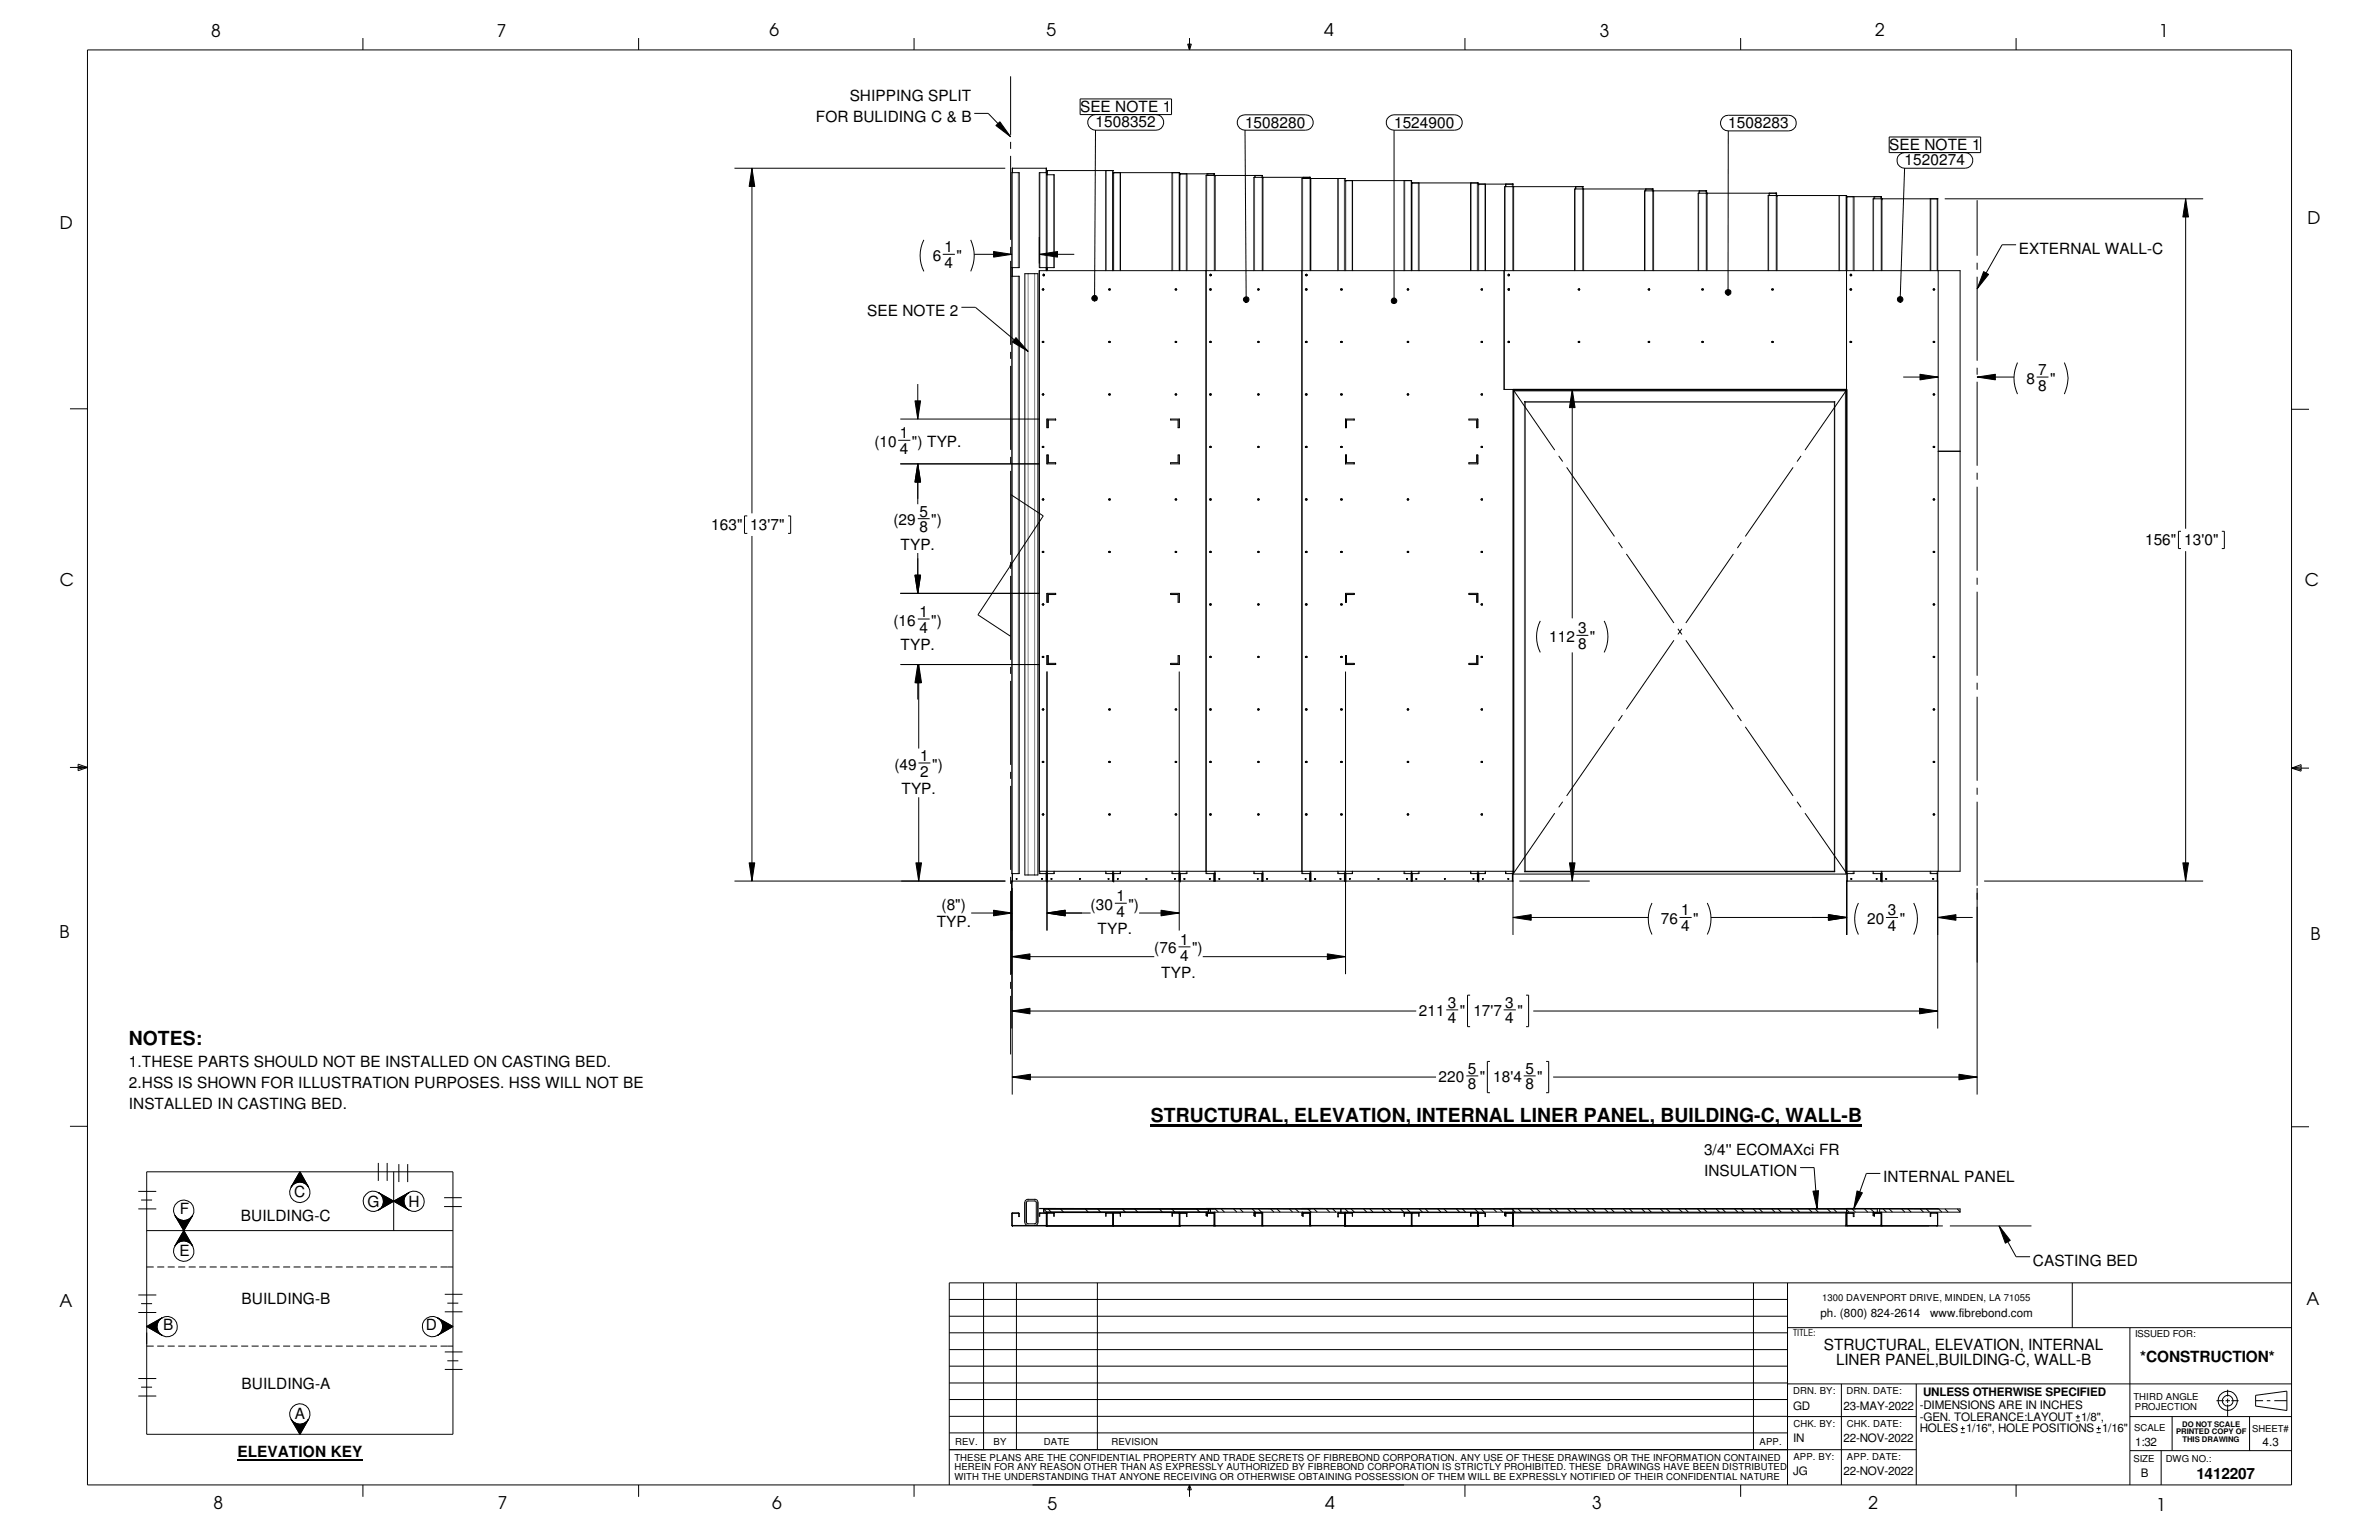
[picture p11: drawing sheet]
<svg xmlns="http://www.w3.org/2000/svg" width="432mm" height="279mm" viewBox="0 0 432 279" stroke-linecap="round" stroke-linejoin="round" font-family="sans-serif">
<defs><g id="words">
<g font-size="3.5">
<text x="23.4" y="189.6">NOTES:</text>
<text x="208.9" y="203.5">STRUCTURAL, ELEVATION, INTERNAL LINER PANEL, BUILDING-C, WALL-B</text>
</g>
<g font-size="3.2">
<text x="38.3" y="6.6">8</text>
<text x="90.2" y="6.7">7</text>
<text x="139.7" y="6.5">6</text>
<text x="190" y="6.5">5</text>
<text x="240.4" y="6.6">4</text>
<text x="290.4" y="6.7">3</text>
<text x="340.4" y="6.5">2</text>
<text x="391.8" y="6.7">1</text>
<text x="10.9" y="41.5">D</text>
<text x="418.8" y="40.7">D</text>
<text x="10.8" y="106.3">C</text>
<text x="418.3" y="106.4">C</text>
<text x="10.8" y="170.2">B</text>
<text x="419.4" y="170.6">B</text>
<text x="10.8" y="237.2">A</text>
<text x="418.6" y="236.7">A</text>
<text x="38.8" y="273.8">8</text>
<text x="90.3" y="273.8">7</text>
<text x="140.2" y="273.8">6</text>
<text x="190.1" y="273.9">5</text>
<text x="240.5" y="273.8">4</text>
<text x="289" y="273.9">3</text>
<text x="339.1" y="273.9">2</text>
<text x="391.3" y="274.1">1</text>
</g>
<g font-size="2.8">
<text x="148.1" y="22.2">FOR BULIDING C &amp; B</text>
<text x="154.2" y="18.4">SHIPPING SPLIT</text>
<text x="196" y="20.3">SEE NOTE 1</text>
<text x="198.8" y="23.1">1508352</text>
<text x="226" y="23.2">1508280</text>
<text x="253" y="23.2">1524900</text>
<text x="313.7" y="23.3">1508283</text>
<text x="342.9" y="27.2">SEE NOTE 1</text>
<text x="345.7" y="30">1520274</text>
<text x="169.3" y="47.3">6</text>
<text x="171.4" y="45.8">1</text>
<text x="173.6" y="47.3">&quot;</text>
<text x="366.4" y="46.1">EXTERNAL WALL-C</text>
<text x="171.4" y="48.6">4</text>
<text x="157.4" y="57.4">SEE NOTE 2</text>
<text x="367.8" y="69.6">8</text>
<text x="370" y="70.9">8</text>
<text x="370" y="68">7</text>
<text x="372.1" y="69.6">&quot;</text>
<text x="158.7" y="81.1">(10</text>
<text x="163.3" y="82.3">4</text>
<text x="163.3" y="79.5">1</text>
<text x="165.5" y="81.1">&quot;) TYP.</text>
<text x="162.2" y="95.3">(29</text>
<text x="166.9" y="93.7">5</text>
<text x="169" y="95.3">&quot;)</text>
<text x="129.1" y="96.2">163&quot;</text>
<text x="136.2" y="96.2">13'7&quot;</text>
<text x="163.4" y="99.7">TYP.</text>
<text x="166.9" y="96.6">8</text>
<text x="389.3" y="98.9">156&quot;</text>
<text x="396.5" y="98.9">13'0&quot;</text>
<text x="162.2" y="113.5">(16</text>
<text x="166.9" y="111.9">1</text>
<text x="169" y="113.5">&quot;)</text>
<text x="163.4" y="117.9">TYP.</text>
<text x="166.9" y="114.8">4</text>
<text x="281.2" y="116.5">112</text>
<text x="286.4" y="114.9">3</text>
<text x="286.4" y="117.8">8</text>
<text x="288.6" y="116.5">&quot;</text>
<text x="162.3" y="139.6">(49</text>
<text x="167" y="138">1</text>
<text x="167" y="140.9">2</text>
<text x="169.2" y="139.6">&quot;)</text>
<text x="163.6" y="144.1">TYP.</text>
<text x="170.9" y="165.1">(8&quot;)</text>
<text x="198" y="165.1">(30</text>
<text x="202.6" y="163.4">1</text>
<text x="202.6" y="166.3">4</text>
<text x="204.8" y="165.1">&quot;)</text>
<text x="301.5" y="167.6">76</text>
<text x="305.1" y="166.1">1</text>
<text x="307.3" y="167.6">&quot;</text>
<text x="338.9" y="167.6">20</text>
<text x="342.6" y="166.1">3</text>
<text x="344.8" y="167.6">&quot;</text>
<text x="170" y="168.2">TYP.</text>
<text x="199.2" y="169.5">TYP.</text>
<text x="209.5" y="173">(76</text>
<text x="214.2" y="171.4">1</text>
<text x="216.4" y="173">&quot;)</text>
<text x="305.1" y="169">4</text>
<text x="342.6" y="169">4</text>
<text x="210.8" y="177.4">TYP.</text>
<text x="214.2" y="174.3">4</text>
<text x="257.5" y="184.4">211</text>
<text x="262.8" y="185.7">4</text>
<text x="262.8" y="182.8">3</text>
<text x="265" y="184.4">&quot;</text>
<text x="267.4" y="184.4">17'7</text>
<text x="273.2" y="185.7">4</text>
<text x="273.2" y="182.8">3</text>
<text x="275.4" y="184.4">&quot;</text>
<text x="23.4" y="193.6">1.THESE PARTS SHOULD NOT BE INSTALLED ON CASTING BED.</text>
<text x="23.4" y="197.4">2.HSS IS SHOWN FOR ILLUSTRATION PURPOSES. HSS WILL NOT BE</text>
<text x="261.1" y="196.4">220</text>
<text x="266.4" y="197.7">8</text>
<text x="266.4" y="194.8">5</text>
<text x="268.6" y="196.4">&quot;</text>
<text x="271" y="196.4">18'4</text>
<text x="276.9" y="194.8">5</text>
<text x="276.9" y="197.7">8</text>
<text x="279" y="196.4">&quot;</text>
<text x="23.4" y="201.3">INSTALLED IN CASTING BED.</text>
<text x="309.3" y="209.6">3/4'' ECOMAXci FR</text>
<text x="309.3" y="213.4">INSULATION</text>
<text x="341.8" y="214.5">INTERNAL PANEL</text>
<text x="32.6" y="220.3">F</text>
<text x="43.7" y="221.5">BUILDING-C</text>
<text x="53.4" y="217.3">C</text>
<text x="66.7" y="218.9">G</text>
<text x="74.1" y="218.9">H</text>
<text x="32.6" y="227.8">E</text>
<text x="369" y="229.6">CASTING BED</text>
<text x="43.9" y="236.6">BUILDING-B</text>
<text x="29.6" y="241.3">B</text>
<text x="77.3" y="241.3">D</text>
<text x="331" y="244.9">STRUCTURAL, ELEVATION, INTERNAL</text>
<text x="333.3" y="247.7">LINER PANEL,BUILDING-C, WALL-B</text>
<text x="388.5" y="247.1">*CONSTRUCTION*</text>
<text x="43.9" y="252.1">BUILDING-A</text>
<text x="53.5" y="257.4">A</text>
<text x="43.1" y="264.4">ELEVATION KEY</text>
<text x="398.7" y="268.4">1412207</text>
</g>
<g font-size="2.1">
<text x="330.4" y="239">ph. (800) 824-2614</text>
<text x="350.4" y="239">www.fibrebond.com</text>
<text x="325.5" y="255.7">GD</text>
<text x="334.6" y="255.7">23-MAY-2022</text>
<text x="348.4" y="255.7">-DIMENSIONS ARE IN INCHES</text>
<text x="348.4" y="257.8">-GEN. TOLERANCE:LAYOUT</text>
<text x="349" y="253.2">UNLESS OTHERWISE SPECIFIED</text>
<text x="377.7" y="257.8">1/8&quot;,</text>
<text x="325.5" y="261.6">IN</text>
<text x="334.6" y="261.6">22-NOV-2022</text>
<text x="348.4" y="259.9">HOLES 1/16&quot;, HOLE POSITIONS 1/16&quot;</text>
<text x="387.6" y="262.4">1:32</text>
<text x="410.7" y="262.4">4.3</text>
<text x="325.5" y="267.6">JG</text>
<text x="334.6" y="267.6">22-NOV-2022</text>
<text x="388.6" y="267.9">B</text>
</g>
<g font-size="1.7">
<text x="330.7" y="236.1">1300 DAVENPORT DRIVE, MINDEN, LA 71055</text>
<text x="325.5" y="242.4">TITLE:</text>
<text x="387.5" y="242.7">ISSUED FOR:</text>
<text x="325.5" y="252.9">DRN. BY:</text>
<text x="335.2" y="252.9">DRN. DATE:</text>
<text x="387.2" y="254">THIRD ANGLE</text>
<text x="387.5" y="255.7">PROJECTION</text>
<text x="173.4" y="262.2">REV.</text>
<text x="180.3" y="262.2">BY</text>
<text x="189.5" y="262.2">DATE</text>
<text x="201.7" y="262.2">REVISION</text>
<text x="319.4" y="262.2">APP.</text>
<text x="325.5" y="258.9">CHK. BY:</text>
<text x="335.2" y="258.9">CHK. DATE:</text>
<text x="387.4" y="259.7">SCALE</text>
<text x="408.8" y="259.8">SHEET#</text>
<text x="173.2" y="265">THESE PLANS ARE THE CONFIDENTIAL PROPERTY AND TRADE SECRETS OF FIBREBOND CORPORATION. ANY USE OF THESE DRAWINGS OR THE INFORMATION CONTAINED</text>
<text x="173.2" y="266.8">HEREIN FOR ANY REASON OTHER THAN AS EXPRESSLY AUTHORIZED BY FIBREBOND CORPORATION IS STRICTLY PROHIBITED. THESE DRAWINGS HAVE BEEN DISTRIBUTED</text>
<text x="173.2" y="268.6">WITH THE UNDERSTANDING THAT ANYONE RECEIVING OR OTHERWISE OBTAINING POSSESSION OF THEM WILL BE EXPRESSLY NOTIFIED OF THEIR CONFIDENTIAL NATURE</text>
<text x="325.5" y="264.9">APP. BY:</text>
<text x="335.2" y="264.8">APP. DATE:</text>
<text x="387.2" y="265.3">SIZE</text>
<text x="393.1" y="265.3">DWG NO.:</text>
</g>
<g font-size="1.4">
<text x="395" y="260.2">PRINTED COPY OF</text>
<text x="396.1" y="258.8">DO NOT SCALE</text>
<text x="396.2" y="261.7">THIS DRAWING</text>
</g>
</g></defs>
<g fill="none" stroke="#000" stroke-width=".18">
<path d="M15.9 9.1h400v260.3h-400zM65.9 6.9v2.2M115.9 6.9v2.2M165.9 6.9v2.2M183.4 13.8v10.7M196 17.9h16.6v2.9h-16.6zM215.6 8h.6l-.3 1.1zM215.7 8l.2 1.1M215.9 6.9v2.2M216 8l-.1 1.1M265.9 6.9v2.2M315.9 6.9v2.2"/>
<path d="M365.9 6.9v2.2M133.3 30.5h49.2M136.5 30.5l.5 3.3h-1zM136.5 30.5v62.6M176.8 20.6h2.6l4 4.2M180.8 22.8l.7-.7 1.9 2.7zM183.4 25.7v1.3M183.4 28.3v15.2M183.7 31.3v-.8h6.2v.8M183.8 30.5h.1M183.8 30.5v.8M189.9 30.5v.8"/>
<path d="M190 31.7h1.3v16.9h-2.7v-17.3h1.4v17.3M190.1 30.9h.1M190.1 30.9v.8M198.8 20.8a1.42 1.42 0 0 0-1.4 1.4 1.42 1.42 0 0 0 1.4 1.4h11a1.42 1.42 0 0 0 1.4-1.4 1.42 1.42 0 0 0-1.4-1.4M198.8 23.6l-.1 30.5M200.7 30.9v18.2M202 31.3h12.1M202 30.9v18.2M202.1 30.9h-12.1v.8M202.1 31.3h.1M203.4 31.3v17.8M212.7 31.3v17.8"/>
<path d="M214.1 31.5h6.4M214.1 31.3v17.8M214.2 31.5h.1M215.4 31.5v17.6M219.1 31.5v.3M220.4 31.5v.3M220.5 31.8h.1M220.5 31.8v17.3M225 21.1l1-.3h10.9a1.4 1.4 0 0 1 1.5 1.4 1.4 1.4 0 0 1-1.5 1.4h-10.9a1.43 1.43 0 0 1-1.3-.9 1.43 1.43 0 0 1 .3-1.6zM226 23.6l.2 30.8M227.8 31.8v.4M229.1 31.8v.4"/>
<path d="M229.2 31.8h-10.3v126.7h1.6M229.2 32.2h.1M229.2 32.2v16.9M236.5 32.2v.2M237.8 32.2v.2M237.8 32.2h-10.2v16.9M237.9 32.4v16.7M242.8 32.4v16.7M244.1 32.4v16.7M244.1 32.8h12.1M244.2 32.4h-7.9v126.1h1.6v1.4M244.3 32.8h.1"/>
<path d="M245.5 32.8v16.3M251.8 21.5l.8-.6 .4-.1h11a1.4 1.4 0 0 1 1.4 1.4 1.4 1.4 0 0 1-1.4 1.4h-11a1.4 1.4 0 0 1-1.2-2.1zM253 23.6v31M254.8 32.8v16.3M256.2 32.8v16.3M256.2 33.2h12.1M257.6 33.2v15.9M266.9 33.2v15.9M268.3 33.4h6.4M268.3 33.2v15.9M268.4 33.4h.1M269.6 33.4v15.7"/>
<path d="M273.3 33.4v.5M274.6 33.4v.5M274.7 33.9v15.2M286 33.9v.4M287.3 33.9v.4M287.4 33.9h-14.3v15.2M287.4 34.3v14.8M298.7 34.3v.3M300 34.3v.3M300.1 34.3h-14.3v14.8M300.1 34.6v14.5M308.4 34.6v.5"/>
<path d="M309.8 34.6v.5M309.8 34.6h-11.3v14.5M309.8 35.1v14M309.8 35.1h.1M312.8 21.3l.4-.3 .5-.1h11a1.42 1.42 0 0 1 1.3 1.4 1.42 1.42 0 0 1-1.3 1.4h-11a1.43 1.43 0 0 1-1.3-.9 1.43 1.43 0 0 1 .4-1.5zM313.7 23.7l-.1 29.3M321.1 35.1v.4M322.5 35.1v.4M322.5 35.1h-14.3v14M322.5 35.5v13.6M322.5 35.5h.1M333.8 35.5v13.6"/>
<path d="M335.2 35.5v123h1.3v-.4M335.2 35.7h6.3v.4M335.2 35.5h-14.3v13.6M336.5 35.7v13.4M340.1 35.7v.4M341.5 36.1v13M341.6 36.1h.1M342.9 24.8h16.6v2.9h-16.6zM345.7 27.7a1.42 1.42 0 0 0-1.4 1.4 1.42 1.42 0 0 0 1.4 1.4h11a1.42 1.42 0 0 0 1.4-1.4 1.42 1.42 0 0 0-1.4-1.4M345.7 30.5l-.8 23.8M350.4 36.1v13M351.7 36.1v13"/>
<path d="M351.7 36.1h-11.7v13M353 36.1h46.9M358.9 36.3v10.1M396.7 36.1l.5 3.3h-1zM396.7 36.1v59.8M167.7 43.5a6.4 6.4 0 0 0 0 5.7M171.1 46.1h2.2M174.5 55.8h2.5l9.6 8M176.2 43.5a6.7 6.7 0 0 1 0 5.7M176.8 46.1h6.8M180.3 45.6l3.3 .5-3.3 .6zM183.4 44.8v1.3"/>
<path d="M183.4 47.3v15.3M183.6 48.6h1.4v-17.3h-1.4v127.2h1.4v-108.4h-1.4M183.7 48.6v1.5M186 49.7h2.4v109h-2.4zM188.6 46.1l3.3-.5v1.1zM188.6 46.1h6.4M189.2 52.5l.2-.1v.2h-.2zM189.3 49.8l.1-.1a.15 .15 0 0 1 .2 .2 .15 .15 0 0 1-.1 .1zM189.4 49.7l.2 .1-.1 .2zM189.4 52.5v.1M189.9 48.6v.5M190 48.6v.5"/>
<path d="M190.1 48.6v.5M198.3 53.8a.49 .49 0 0 1 .8 .1 .49 .49 0 0 1-.4 .7v-.5v.5a.48 .48 0 0 1-.5-.3 .48 .48 0 0 1 .1-.5zM201.2 52.5l.3-.1v.2h-.2zM213.3 52.5l.2-.1 .1 .2h-.3zM219.5 49.9a.17 .17 0 0 1 .3-.1 .17 .17 0 0 1 0 .2h-.2zM219.7 52.4l.1 .1-.1 .1M219.7 52.4l-.2 .1 .2 .1M219.7 52.4v.2M219.7 49.7l.1 .2M219.8 49.9l-.1 .1M225.8 54a.51 .51 0 0 1 .9 .2 .51 .51 0 0 1-.5 .7v-.5v.5l-.2-.1a.51 .51 0 0 1-.2-.8zM228.3 52.5l.2-.1 .1 .1-.3 .1z"/>
<path d="M236.9 52.5l.3-.1v.2h-.2zM236.9 49.8l.2-.1a.15 .15 0 0 1 .1 .2 .15 .15 0 0 1 0 .1zM237.1 49.7l.1 .2M237.2 49.9l-.1 .1M243.3 52.5l.2-.1 .1 .2h-.2zM243.4 52.5v.1M252.6 54.2a.51 .51 0 0 1 .9 .2 .51 .51 0 0 1-.5 .7v-.5v.5a.51 .51 0 0 1-.4-.3 .51 .51 0 0 1 0-.6zM255.4 52.5l.2-.1 .1 .1-.3 .1zM268.8 52.5l.2-.1 .1 .2h-.2zM273 49.1v21.6h62.2M273.7 52.5l.2-.1 .1 .1-.3 .1zM273.7 49.8l.2-.1 .1 .3h-.3z"/>
<path d="M273.8 49.7l.2 .2M274 49.9l-.2 .1M286.4 52.5l.3-.1v.2h-.2zM299.1 52.5l.3-.1v.2h-.2zM308.9 52.5l.2-.1 .1 .2h-.3zM313.3 52.7l.3-.2 .6 .3-.2 .6-.4 .2v-.6v.6l-.1-.1a.51 .51 0 0 1-.2-.8zM321.6 52.5l.2-.1 .1 .2h-.3zM335.8 52.5l.2-.1 .1 .2h-.3zM335.8 49.8h.2v.2h-.2zM335.9 49.7l.2 .2M336.1 49.9l-.2 .1M344.6 53.9a.51 .51 0 0 1 .8 .2 .51 .51 0 0 1-.5 .7v-.5v.5a.52 .52 0 0 1-.5-.3 .52 .52 0 0 1 .2-.6z"/>
<path d="M350.9 52.5l.2-.1 .1 .2h-.3zM351.8 49.1v109M358.9 47.7v1.2M358.9 50.2v15.2M360 49.3l.9 .5-2 2.6zM365.9 44.4h-2.5l-4.5 8M12.7 74.2h3.2M163 79.9h2.2M163.4 76h25.4M166.1 72.7h1l-.5 3.3zM166.6 69.7v6.3M183.4 63.8v1.3"/>
<path d="M183.4 66.4v15.2M184.4 61.3l2.2 2.5-2.8-1.7zM189.1 71.5h.3v.1l-.2 .1zM189.2 62l.2-.1v.2h-.2zM189.4 62v.1M189.4 71.5v.1M190 76h1.6v.2h-1.4v1.4h-.2zM201.2 71.5h.3v.1l-.2 .1zM201.2 62l.3-.1v.2h-.2zM212.5 76h1.5v1.6h-.2v-1.4h-1.3zM213.3 62l.2-.1 .1 .2h-.3zM213.3 71.5h.2l.1 .1-.3 .1z"/>
<path d="M219.7 71.5h.1l-.1 .2M219.7 71.5h-.2l.2 .2M219.7 61.9l.1 .1-.1 .1M219.7 61.9l-.2 .1 .2 .1M219.7 71.5v.2M219.7 61.9v.2M228.3 62l.2-.1 .1 .2h-.3zM228.3 71.5h.2l.1 .1-.3 .1zM236.9 62l.3-.1v.2h-.2zM236.9 71.5h.3v.1l-.2 .1zM243.3 71.5h.2l.1 .1-.2 .1zM243.3 62l.2-.1 .1 .2h-.2z"/>
<path d="M243.4 62v.1M243.4 71.5v.1M244.2 76h1.6v.2h-1.4v1.4h-.2zM255.4 62l.2-.1 .1 .2h-.3zM255.4 71.5h.2l.1 .1-.3 .1zM266.6 76h1.6v1.6h-.2v-1.4h-1.4zM268.8 71.5h.2l.1 .1-.2 .1zM268.8 62l.2-.1 .1 .2h-.2zM273.7 62l.2-.1 .1 .2h-.3zM274.7 70.9l.1 .1M274.7 70.9v87.7h60.3v-87.7M274.7 70.9h60.3"/>
<path d="M276.7 72.9h.1M276.8 72.9h56.2M276.8 72.9v85.3M285.4 70.7l.5 3.3h-1zM285.4 70.7v41.5M286.4 62l.3-.1v.2h-.2zM299.1 62l.3-.1v.2h-.2zM308.9 62l.2-.1 .1 .2h-.3zM321.6 62l.2-.1 .1 .2h-.3zM333 72.9v85.3M333 72.9h.1M335 70.9l-.1 .1"/>
<path d="M335.2 70.7v98.9M335.2 70.7l-7.6 11M335.8 62l.2-.1 .1 .2h-.3zM345.4 68.4h6.4M348.5 67.9l3.3 .5-3.3 .5zM350.9 71.5h.2l.1 .1-.3 .1zM350.9 62l.2-.1 .1 .2h-.3zM358.9 68.4l3.3-.5v1zM358.9 66.7v1.3M358.9 69.3v15.2M358.9 68.4h6.6M366.2 65.8a6.7 6.7 0 0 0 0 5.7"/>
<path d="M369.7 68.4h2.1M374.7 65.8a6.4 6.4 0 0 1 0 5.7M415.9 74.3h3.2M135.6 93.6h-.5v3.2h.5M136.5 97.2v62.7M143 93.6h.5v3.2h-.5M163.4 84.2h25.4M166.6 84.2l.5 3.3h-1zM166.6 84.2v7.3M166.6 94.1h2.1M183.4 82.9v1.3M183.4 85.4v15.3"/>
<path d="M183.4 89.7l6 3.9-11.9 17.9 5.9 3.9M189.1 90.6l.3-.1v.2h-.2zM189.1 81.1l.3-.1v.2h-.2zM189.4 81v.2M189.4 90.6v.1M190 82.5h.2v1.4h1.4v.3h-1.6zM201.2 90.6l.3-.1v.2h-.2zM213.3 90.5l.3 .1v.1h-.3zM213.8 82.5h.2v1.7h-1.5v-.3h1.3zM219.7 90.5l.1 .1-.1 .1M219.7 90.5l-.2 .1 .2 .1M219.7 81h.1l-.1 .2"/>
<path d="M219.7 81l-.2 .1 .2 .1M219.7 90.5v.2M219.7 81v.2M228.3 81h.2l.1 .1-.3 .1zM228.3 90.6l.2-.1 .1 .1-.3 .1zM236.9 81h.3v.2h-.2zM236.9 90.6l.3-.1v.2h-.2zM243.3 90.6l.2-.1 .1 .2h-.2zM243.3 81h.2l.1 .2h-.2zM243.4 81v.2M243.4 90.6v.1M244.2 82.5h.2v1.4h1.4v.3h-1.6z"/>
<path d="M255.4 90.6l.2-.1 .1 .1-.3 .1zM266.6 83.9h1.4v-1.4h.2v1.7h-1.6zM268.8 90.6l.2-.1 .1 .2h-.2zM268.8 81.1l.2-.1 .1 .2h-.2zM282.2 81.7l-7.6-11v98.9M282.9 82.7l.7 1M284.4 84.8l8.6 12.5M293.8 98.4l.7 1M316.1 98.4l-.8 1M325.5 84.8l-8.7 12.5M326.9 82.7l-.7 1M350.9 90.6l.2-.1 .1 .2h-.3z"/>
<path d="M350.9 81h.2l.1 .2h-.3zM351.8 81.9h4M358.9 85.8v1.2M358.9 88.3v15.2M395.9 96.4h-.5v3.1h.5M396.7 100v59.9M403.3 96.4h.4v3.1h-.4M163.4 107.7h25.4M166.1 104.4h1l-.5 3.3zM166.6 100.3v7.4M166.6 112.3h2.1M183.3 102.6h.3"/>
<path d="M183.3 102.4l.3 .3M183.4 101.9v1.3M183.4 104.5v15.2M183.6 102.4l-.3 .3M189.2 100.1l.2-.1v.2h-.2zM189.2 119.1h.2v.2h-.2zM189.2 109.6h.2v.1l-.2 .1zM189.4 100.1v.1M189.4 109.6v.1M189.4 119.1v.2M190 107.7h1.6v.2h-1.4v1.4h-.2zM190 119h.2v1.4h1.4v.2h-1.6z"/>
<path d="M201.2 100.1l.3-.1v.2h-.2zM212.5 107.7h1.5v1.6h-.2v-1.4h-1.3zM213.3 100.1l.2-.1 .1 .2h-.3zM213.8 119h.2v1.6h-1.5v-.2h1.3zM219.7 119.1h.1l-.1 .2M219.7 119.1l-.2 .1 .2 .1M219.7 109.6h.1l-.1 .2M219.7 109.6h-.2l.2 .2M219.7 100l.1 .1-.1 .1M219.7 100l-.2 .1 .2 .1M219.7 100v.2M219.7 119.1v.2"/>
<path d="M219.7 109.6v.2M228.3 100.1l.2-.1 .1 .2h-.3zM228.3 109.6h.2l.1 .1-.3 .1zM228.3 119.1h.2l.1 .1-.3 .1zM236.9 100.1l.3-.1v.2h-.2zM236.9 109.6h.3v.1l-.2 .1zM236.9 119.1h.3v.2h-.2zM243.3 100.1l.2-.1 .1 .2h-.2zM243.3 119.1h.2l.1 .2h-.2zM243.3 109.6h.2l.1 .1-.2 .1zM243.4 100.1v.1M243.4 109.6v.1"/>
<path d="M243.4 119.1v.2M244.2 107.7h1.6v.2h-1.4v1.4h-.2zM244.2 119h.2v1.4h1.4v.2h-1.6zM255.4 100.1l.2-.1 .1 .2h-.3zM266.6 107.7h1.6v1.6h-.2v-1.4h-1.4zM268 119h.2v1.6h-1.6v-.2h1.4zM268.8 100.1l.2-.1 .1 .2h-.2zM268.8 119.2l.2-.1 .1 .2h-.2zM268.8 109.6h.2l.1 .1-.2 .1zM279.6 112.6a6.4 6.4 0 0 0 0 5.8M285.4 118.4v41.5M286.1 115.3h2.2"/>
<path d="M291.2 112.6a6.4 6.4 0 0 1 0 5.8M295.2 100.5l8.6 12.5M303.8 116.2l-8.6 12.5M304.5 114.1l.8 1M305.3 114.1l-.8 1M306 116.2l8.6 12.5M314.6 100.5l-8.6 12.5M350.9 119.1h.2l.1 .2h-.3zM350.9 109.6h.2l.1 .1-.3 .1zM350.9 100.1l.2-.1 .1 .2h-.3zM358.9 104.8v1.3M358.9 107.4v15.2"/>
<path d="M12.7 139.2h3.2M14.2 139l1.7 .2M14.2 138.6l1.7 .6-1.7 .6zM15.9 139.2l-1.7 .3M163.4 120.6h25.4M166.6 120.6l.5 3.3h-1zM166.6 120.6v6.3M166.7 138.4h2.2M166.8 120.6l.5 3.3h-1.1zM166.8 120.6v15.2M183.4 121v1.3M183.4 123.5v15.3"/>
<path d="M189.1 128.7l.3-.1v.2h-.2zM189.1 138.2l.3-.1v.2h-.2zM189.4 128.7v.1M189.4 138.2v.1M190 121.8v47M201.2 138.2l.3-.1v.2h-.2zM201.2 128.7l.3-.1v.2h-.2zM213.3 128.7l.2-.1 .1 .2h-.3zM213.3 138.2l.2-.1 .1 .2h-.3zM214 121.8v47M219.7 138.1l.1 .1-.1 .1M219.7 138.1l-.2 .1 .2 .1"/>
<path d="M219.7 128.6l.1 .1-.1 .1M219.7 128.6l-.2 .1 .2 .1M219.7 138.1v.2M219.7 128.6v.2M228.3 128.7l.2-.1 .1 .1-.3 .1zM228.3 138.2l.2-.1 .1 .2h-.3zM236.9 128.7l.3-.1v.2h-.2zM236.9 138.2l.3-.1v.2h-.2zM243.3 138.2l.2-.1 .1 .2h-.2zM243.3 128.7l.2-.1 .1 .2h-.2zM243.4 128.7v.1M243.4 138.2v.1"/>
<path d="M244.2 121.8v54.9M255.4 128.7l.2-.1 .1 .1-.3 .1zM255.4 138.2l.2-.1 .1 .2h-.3zM268.8 138.2l.2-.1 .1 .2h-.2zM268.8 128.7l.2-.1 .1 .2h-.2zM293 131.9l-8.6 12.5M294.5 129.8l-.7 1M315.3 129.8l.8 1M316.8 131.9l8.7 12.5M350.9 138.2l.2-.1 .1 .2h-.3zM350.9 128.7l.2-.1 .1 .2h-.3zM358.9 123.9v1.2"/>
<path d="M358.9 126.4v15.2M415.9 139.4h3.2M415.9 139.4l1.8-.7v1.2zM415.9 139.4l1.8 .2M417.7 139.1l-1.8 .3M133.3 159.9h49.2M136 156.5h1l-.5 3.4zM166.2 156.5h1.1l-.5 3.4zM166.8 144.7v15.2M183.4 140v1.3M183.4 142.6v15.2M183.4 159.1v1.3"/>
<path d="M183.6 159.8v26.8M183.7 158.5v1.4h6.2v-1.4M183.8 159.9h.1M183.8 158.5v1.4M184.4 159.4h.2v.1l-.1 .1zM188.6 158.1h86M189.1 159.4h.1v.1l-.1 .1zM189.1 147.7h.3v.1l-.2 .1zM189.4 147.7v.1M189.9 158.5v1.4M190 158.1v.4M190.1 159.9h.1"/>
<path d="M190.1 158.5v1.4M190.8 159.4h.1l.1 .1-.2 .1zM191.3 158.1v.4h-2.7v-109.4h167.2v109h-20.6M196 159.4h.1v.1l-.1 .1zM200.7 158.1v.4h2.7v-.4M201.1 159.4l.2 .1-.1 .1zM201.2 147.7h.3v.1l-.2 .1zM202 158.5v1.4M202 158.1v1.8h-12M202.1 159.9h.1M202.1 158.5v1.4M202.8 159.4h.2v.1l-.1 .1z"/>
<path d="M208 159.4h.2v.1l-.2 .1zM212.7 158.1v.4h2.7v-.4M213.2 159.4h.2v.1l-.2 .1zM213.3 147.7h.2l.1 .1-.3 .1zM214.1 158.1v1.8h-12v-1.4M214.2 158.5v1.4h6.2v-1.4M214.2 159.9h.1M214.2 158.5v1.4M214.9 159.4h.2v.1l-.2 .1zM219.5 159.4h.2v.1l-.2 .1zM219.7 147.7h.1l-.1 .2M219.7 147.7h-.2l.2 .2"/>
<path d="M219.7 147.7v.2M220.3 158.5v1.4M220.5 158.5h.1M220.5 158.1v1.8h8.6v-1.4M221.2 159.4h.2v.1l-.1 .1zM227.6 158.1v.4h1.6M228.2 159.4h.2v.1l-.1 .1zM228.3 147.7h.2l.1 .1-.3 .1zM229.1 158.5v1.4M229.2 158.5h.1M229.2 158.1v1.8h8.6v-1.4M229.9 159.4h.2v.1l-.1 .1z"/>
<path d="M236.9 159.4l.2 .1-.2 .1zM236.9 147.7h.3v.1l-.2 .1zM237.7 158.5v1.4M237.9 158.1v1.8h6.2v-1.8M238.6 159.4h.2v.1l-.2 .1zM242.8 158.1v.4h2.7v-.4M243.2 159.4h.2v.1l-.2 .1zM243.3 147.7h.2l.1 .1-.2 .1zM243.4 147.7v.1M244.1 158.5v1.4M244.3 159.9h.1M244.3 158.5v1.4"/>
<path d="M244.9 159.4h.2v.1l-.1 .1zM250.1 159.4h.2v.1l-.2 .1zM254.8 158.1v.4h2.8v-.4M255.3 159.4h.2v.1l-.1 .1zM255.4 147.7h.2l.1 .1-.3 .1zM256.2 158.5v1.4M256.2 158.1v1.8h-12M257 159.4h.2v.1l-.2 .1zM262.2 159.4l.2 .1-.2 .1zM266.9 158.1v.4h2.7v-.4M267.4 159.4h.1v.2zM268.2 158.5v1.4"/>
<path d="M268.3 158.1v1.8h-12v-1.4M268.4 158.5v1.4h6.2M268.4 159.9h.1M268.4 158.5v1.4M268.8 147.7h.2l.1 .1-.2 .1zM269.1 159.4h.1v.1l-.1 .1zM273.3 158.1v.4h1.3M273.7 159.4h.2l-.1 .2zM274.5 158.5v1.4M274.7 158.2h.1M275.8 159.9h12.7M276.7 158.2h56.3"/>
<path d="M276.8 158.1h56.2M282.2 147.5l-7.6 11.1M283.6 145.5l-.7 1M284.9 156.5h1l-.5 3.4zM326.2 145.5l.7 1M327.6 147.5l7.6 11M334.9 158.2h.1M335.2 159.8v9.8M336 159.4h.1v.2zM340 158.1v.4h1.6v1.4M340.6 159.4h.1v.1l-.1 .1zM341.4 158.5v1.4"/>
<path d="M341.5 158.5v1.4h-6.3M341.5 158.1v1.8h10.2M341.6 159.9h.1M342.3 159.4l.2 .1-.2 .1zM350.4 158.1v.4h1.3M350.8 159.4h.2l-.1 .2zM350.9 147.7h.2l.1 .1-.3 .1zM351.7 158.5v1.4M351.7 158.1v28.5M358.9 142.9v1.3M358.9 145.5v15.2M360.1 159.9h39.8"/>
<path d="M396.2 156.5h1l-.5 3.4zM176.3 165.7h7.3M180.3 165.1l3.3 .6-3.3 .5zM183.4 161.6v15.3M183.4 178.1v1.3M183.6 173.6l3.3-.5v1zM183.6 173.6h25.9M183.7 161.1v37.5M190 165.7l3.3-.6v1.1zM190 165.7h8M202.4 163.9h2.1M206.8 165.7h7.2"/>
<path d="M210.7 165.1l3.3 .6-3.3 .5zM213.9 171.8h2.2M218.3 173.6h25.9M240.9 173.1l3.3 .5-3.3 .5zM274.6 166.5l3.3-.6v1.1zM274.6 166.5h24.6M299.8 163.8a6.4 6.4 0 0 0 0 5.7M304.8 166.5h2.2M309.9 163.8a6.4 6.4 0 0 1 0 5.7M310.6 166.5h24.6M331.9 165.9l3.3 .6-3.3 .5zM337.3 163.8a6.4 6.4 0 0 0 0 5.7"/>
<path d="M342.3 166.5h2.2M347.3 163.8a6.4 6.4 0 0 1 0 5.7M351.7 166.5l3.3-.6v1.1zM351.7 166.5h6.4M358.9 161.1v37.5M183.4 180.7v10.6M183.6 183.4l3.3-.5v1zM183.6 183.4h73.4M183.7 195.4l3.3-.5v1zM183.7 195.4h76.9M262.5 183.2h2.2M266.1 195.2h2.2"/>
<path d="M266.8 180.6h-.4v5.7h.4M270.4 192.6h-.4v5.6h.4M272.9 183.2h2.2M276.6 195.2h2.1M277 180.6h.5v5.7h-.5M278.3 183.4h73.4M280.6 192.6h.5v5.6h-.5M281.9 195.4h77M348.4 182.9l3.3 .5-3.3 .5zM355.6 194.9l3.3 .5-3.3 .5zM12.7 204.3h3.2M25.1 219.3h3.3"/>
<path d="M25.1 216.2h3.3M25.6 217.7h2M26.6 212.6h55.6v47.6h-55.6zM52.8 215.4l1.6-2.8 1.6 2.8M54.4 212.6l1.6 2.8-.2-.3a1.73 1.73 0 0 0-1.2-.6h-.5a1.63 1.63 0 0 0-1.3 .9zM68.7 216.4l2.8 1.5-2.8 1.6 .5-.3 .4-1-.2-1.1zM68.7 211v3.2M68.7 216.4l2.8 1.5M70.3 211v3.2M71.5 217.9l2.8-1.5-.6 .3-.4 1 .1 1 .3 .5 .6 .3zM71.5 217.9l-2.8 1.6M71.5 217.9l2.8 1.6"/>
<path d="M71.5 212.6v10.7M72.4 211.2v3.3M74 211.2v3.3M74.3 216.4l-2.8 1.5M80.6 218.9h3.2M80.6 217.3h3.2M186.4 217.9h1.5l.2 .2v3.8l-.2 .1h-1.3l-.2-.1-.1-3.8zM188.6 219.2l31.9 .1zM189.4 219.3v.6h166.4v-.6h-14.6v.6M189.4 219.3l.6 .6v2.6h24.1v-2.6M189.4 219.3h29.9v.6M190 220h.1"/>
<path d="M190 220h24.1M190.2 219.3l.6 .6M192.5 219.3l.5 .6M197 219.3l.5 .6M199.2 219.3l.6 .6M203.7 219.3l.6 .6M206 219.3l.5 .6M210.4 219.3l.6 .6M212.7 219.3l.5 .6M214.1 220h.1M217.2 219.3l.6 .6M218.9 219.2l19 .1z"/>
<path d="M219 219.9l-.1 .1v.6l.1-.6h1.4v2.3M219.4 219.3l.3 .3M219.7 219.9v-.6h121v.6M220.4 219.9l.1 .1v2.4M220.6 219.3l.5 .6M221.7 219.3l.5 .6M223.9 219.3l.6 .6M225 219.3l.6 .6M227.3 219.3l.6 .6M227.7 219.9l-.1 .1v.6l.1-.6h1.4v2.3M228.4 219.3l.6 .6M229.1 219.9l.1 .1v2.4"/>
<path d="M230.6 219.3l.6 .6M231.8 219.3l.6 .6M234 219.3l.6 .6M235.1 219.3l.7 .6M236.4 219.9l-.1 .1v.6l.1-.6h1.4v2.3M237.4 219.3l.6 .6M237.7 219.9l.2 .1v2.3M238.5 219.3l.6 .6M240.7 219.3l.6 .6M241.9 219.3l.6 .6M243.4 219.3v.6M244.1 220h.1"/>
<path d="M244.1 220h24.2M244.1 219.3l.6 .6M245.2 219.3l.6 .6M247.5 219.3l.6 .6M248.6 219.3l.6 .6M250.9 219.3l.6 .6M252 219.3l.6 .6M254.2 219.3l.6 .6M255.4 219.3l.5 .6M257.6 219.3l.6 .6M258.7 219.3l.6 .6M260.9 219.3l.6 .6"/>
<path d="M262.1 219.3l.6 .6M264.3 219.3l.6 .6M265.4 219.3l.6 .6M267.7 219.3l.6 .6v2.6h-24.2v-2.6M268.3 220h.1M268.8 219.3l.6 .6M271.1 219.3l.6 .6M272.2 219.3l.6 .6M273 219.2v.1M273.2 219.9l-.1 .1v.6l.1-.6h1.4M274.4 219.3l.6 .6M274.6 219.9v.1"/>
<path d="M274.6 219.3v.7M275.5 219.3l.6 .6M277.8 219.3l.6 .6M278.9 219.3l.6 .6M281.2 219.3l.6 .6M282.3 219.3l.6 .6M284.5 219.3l.6 .6M285.7 219.3l.6 .6M287.9 219.3l.6 .6M289 219.3l.6 .6M291.3 219.3l.5 .6M292.4 219.3l.6 .6"/>
<path d="M294.6 219.3l.6 .6M295.7 219.3l.6 .6M298 219.3l.6 .6M299.1 219.3l.6 .6M301.4 219.3l.6 .6M302.5 219.3l.6 .6M304.7 219.3l.7 .6M305.9 219.3l.6 .6M308.1 219.3l.6 .6M309.2 219.3l.6 .6M311.5 219.3l.6 .6M312.6 219.3l.6 .6"/>
<path d="M314.8 219.3l.6 .6M316 219.3l.6 .6M318.2 219.3l.6 .6M319.3 219.3l.6 .6M321.6 219.3l.6 .6M322.7 219.3l.6 .6M325 219.3l.5 .6M326.1 219.3l.5 .6M326.7 211.8h2.6l.5 7.5M328.3 219.3l.6 .6M329.1 216.1l1-.1-.3 3.3zM329.5 219.4l.5 .5"/>
<path d="M331.7 219.3l.6 .6M332.8 219.3l.6 .6M335 219.3l.6 .6M336.2 219.3l.6 .6M336.7 219.3l-100.4-.1 115.5 .1-16.6-.1v3.2h-.2M337.1 216.1l.9 .3-1.5 2.9zM338.4 219.3l.6 .6M339.5 219.3l.6 .6M340.1 219.9l-.1 .7v-.6h1.5v2.3M341.3 212.9h-2.5l-2.3 6.4M341.4 219.9l.1 .1 .1 2.3M341.8 219.3l.6 .6"/>
<path d="M342.9 219.3l.6 .6M345.1 219.3l.6 .6M346.3 219.3l.6 .6M348.5 219.3l.6 .6M349.6 219.3l.6 .6M351.9 219.3l.6 .6M353 219.3l.6 .6M355.3 219.3l.5 .6M415.9 204.4h3.2M25.1 238.1h3.3M25.1 234.9h3.3M25.6 236.5h2"/>
<path d="M26.6 229.9h1.3M26.6 223.3h55.6M28.5 229.9h1.3M29.4 239.1l-2.8 1.6 2.8 1.6M30.4 229.9h1.3M31.7 220.5l.2 .3a1.91 1.91 0 0 0 2.1 .5l.4-.2 .6-.6-1.6 2.8zM31.7 220.5l1.7 2.8M32.3 229.9h1.3M33.4 223.3l1.6 2.8-.2-.3a1.76 1.76 0 0 0-1.2-.7l-1.1 .2-.8 .8zM33.4 223.3l1.6 2.8M33.4 223.3l-1.7 2.8M34.2 229.9h1.3"/>
<path d="M35 220.5l-1.6 2.8M36.2 229.9h1.2M38.1 229.9h1.2M40 229.9h1.2M41.9 229.9h1.2M43.8 229.9h1.2M45.7 229.9h1.2M47.6 229.9h1.3M49.5 229.9h1.3M51.4 229.9h1.3M53.3 229.9h1.3M55.2 229.9h1.3"/>
<path d="M57.1 229.9h1.3M59 229.9h1.3M60.9 229.9h1.3M62.8 229.9h1.3M64.7 229.9h1.3M66.6 229.9h1.3M68.5 229.9h1.3M70.4 229.9h1.3M72.3 229.9h1.3M74.3 229.9h1.2M76.2 229.9h1.2M78.1 229.9h1.2"/>
<path d="M79.4 239.1l2.8 1.6-2.8 1.6 .5-.4 .4-.9v-.6l-.2-.6zM79.4 239.1l2.8 1.6-2.8 1.6M80 229.9h2.2M80.7 234.8h3.2M80.7 238h3.2M81.2 236.4h2M172.3 235.8h152.1M172.3 238.8h152.1M178.5 232.7v30.3M183.8 222.3h.1M183.8 222.3l-.1-2.2h1.2l.1 .6-.1-.7-1.3 .1 .1 2.3M183.8 222.3l-.1 .1"/>
<path d="M184.5 232.7v30.3M186.6 222.3l-.4-.1-.2-.4v-3.7l.1-.3 .3-.2h1.4a.52 .52 0 0 1 .6 .6v3.7l-.2 .3-.4 .1M189.9 222.3h-6.1M189.9 222.3h.1M189.9 222.3v.1M189.9 222.4h-6.2M190 220.2l-.1-.2-1.3 .1v.5l.1-.5 1.2 .1v2.1M190 222.4h24.1M190 220.1h1.3v.5l-.1-.5h-1.2l.1 2.2M190.1 222.3l-.2 .1M190.1 222.3h11.9M199.2 232.7v30.3"/>
<path d="M202 222.3h.1M202 220.1h1.4v.5l-.1-.5h-1.2v2.2M202 222.3l.1 .1v-.1M202 222.3l-.1 .1M202 220.1h-1.3v.5l.1-.5h1.2v2.2M202 220.1v2.2M202.1 222.3h11.9M214 222.3v.1M214.1 220.2l.1-.2 1.2 .1v.6l-.1-.6h-1.1v2.2M214.1 222.3l.1 .1M214.1 220.1h-1.4v.5l.2-.5h1.1v2.2M214.2 222.3h.1"/>
<path d="M214.2 222.3v.1M220.3 222.3h-6.1M220.3 222.3h.1M220.3 222.3l.1 .1M220.4 222.4h-6.2M220.4 220.2v-.2l-1.3 .1v.5l.1-.5h1.1v2.2M220.4 222.3v.1M220.4 222.3l.1 .1M220.5 222.3h8.6M229.1 222.3h.1M229.1 222.3l-8.6 .1M229.1 220.1h-1.3v.6l.1-.6h1.2v2.2"/>
<path d="M229.1 222.3l.1 .1M229.2 222.3h8.5M236.6 220l-.1 .7 .1-.6h1.1v2.2M237.7 220l.1 .1M237.7 222.3h.1M237.8 222.3l.1 .1M237.8 222.3l-8.6 .1M237.9 222.3v.1M244.1 222.3h-6.2M244.1 222.3h.1M244.1 222.3v.1M244.1 222.4h-6.2"/>
<path d="M244.1 220.2v-.2l-1.3 .1v.7l.1-.7h1.2v2.2M244.1 222.4h24.2M244.1 220.1h1.4v.5l-.1-.5h-1.2l.1 2.2M244.3 222.3l-.2 .1M244.3 222.3h11.9M256.2 222.3h.1M256.2 220.1h1.4v.5l-.1-.5h-1.2v2.3l-.1-.1M256.2 222.3l-.1 .1M256.2 220.1h-1.4v.5l.1-.5h1.3v2.2M256.2 220.1v2.2M256.3 222.3h11.9M268.2 222.3l.1 .1h-.2"/>
<path d="M268.3 220.2v-.2l1.3 .1v.6l-.1-.6h-1.1v2.2M268.3 222.3l.1 .1M268.3 220.1h-1.4v.5l.1-.5h1.2v2.2M268.4 222.3h.1M268.4 222.3v.1M274.5 222.3h-6.1M274.5 222.3h.1M274.5 222.3l.1 .1M274.6 222.4h.1M274.6 222.4h-6.2M274.6 220.2v-.2l-1.3 .1v.5v-.5h1.2v2.2M274.6 220v2.4"/>
<path d="M274.7 222.4h60.3M274.7 222.3l-.1 .1M274.7 222.4v-2.4h60.3v2.4M318.3 232.7v30.3M324.4 232.7v36.7M335 222.3l.2 .1M335.1 222.4h-.1M335.2 220.2v-.2h1.2l.1 .2v.5h-.1v-.6h-1.2v2.3M335.2 222.3h6.2M335.2 222.4h17.4M341.4 222.3l.1 .1M341.5 222.4h-.2"/>
<path d="M341.5 222.3v.1M341.5 220.2l-.1-.2-1.3 .1v.5l.1-.5 1.2 .1v2.1M341.5 222.3v.1l.1-.1M341.6 222.3h10.1M351.7 222.3v-2.2h-1.3v.6v-.7l1.3 .1v2.2M351.7 222.3h.1M351.7 222.3l-.1 .1M353.9 222.4h14.8M362.8 222.4l2.1 2.6-.9 .6zM362.8 222.4l3.1 5.6h2.6M376.1 232.7v8.2M415.9 232.7h-243.6v36.7"/>
<path d="M25.1 250.1h3.3M25.1 253.3h3.3M25.6 251.7h2M26.6 240.7l2.8-1.6-.2 .2a1.73 1.73 0 0 0-.7 1.2v.5a1.63 1.63 0 0 0 .9 1.3zM26.6 244.2h1.3M28.5 244.2h1.3M30.4 244.2h1.3M32.3 244.2h1.3M34.2 244.2h1.3M36.2 244.2h1.2M38.1 244.2h1.2M40 244.2h1.2"/>
<path d="M41.9 244.2h1.2M43.8 244.2h1.2M45.7 244.2h1.2M47.6 244.2h1.3M49.5 244.2h1.3M51.4 244.2h1.3M52.8 257.5l.4 .4a1.86 1.86 0 0 0 2.8-.4l-1.6 2.7zM52.8 257.5l1.6 2.7 1.6-2.7M53.3 244.2h1.3M55.2 244.2h1.3M57.1 244.2h1.3M59 244.2h1.3"/>
<path d="M60.9 244.2h1.3M62.8 244.2h1.3M64.7 244.2h1.3M66.6 244.2h1.3M68.5 244.2h1.3M70.4 244.2h1.3M72.3 244.2h1.3M74.3 244.2h1.2M76.2 244.2h1.2M78.1 244.2h1.2M80 244.2h2.2M80.7 248.5h3.2"/>
<path d="M80.7 245.3h3.2M81.2 246.9h2M172.3 241.8h152.1M172.3 244.9h152.1M172.3 247.9h152.1M172.3 250.9h152.1M172.3 253.9h152.1M172.3 257h152.1M172.3 260h152.1M324.4 257h23.4M324.4 240.9h91.5M324.4 251.1h91.5"/>
<path d="M334.2 251.1v18.3M347.8 251.1v18.3M355.9 259.9h.7M355.9 259.2h.7M356.2 258.8v.7M376.8 257.8h.7M376.8 257h.7M377.1 256.7v.7M380.5 259.9h.8M380.5 259.2h.8M380.9 258.8v.7M386.6 257h29.3"/>
<path d="M386.6 240.9v28.5M394.3 257v6.2M402.3 254.1h1.3M403.9 254.1h.8M404.3 252.1v1.3M404.3 253.7v.9M404.3 254.8v2.2M405 254.1h1.3M408.3 257v6.2M409.4 254.1h1.4M409.4 253.2l5.7-.8v3.5l-5.7-.8zM411.4 254.1h.7"/>
<path d="M412.8 254.1h2.3M65.9 269.4v2.2M115.9 269.4v2.2M165.9 269.4v2.2M172.3 263h175.5M215.9 269.4l.3 .9h-.6zM215.9 269.4v2.2M265.9 269.4v2.2M315.9 269.4v2.2M365.9 269.4v2.2M386.6 263.2h29.3M392.3 263.2v6.2"/>
<circle cx="33.4" cy="219.6" r="1.86"/>
<circle cx="54.4" cy="216.3" r="1.85"/>
<circle cx="67.8" cy="218" r="1.84"/>
<circle cx="75.2" cy="218" r="1.85"/>
<circle cx="33.4" cy="227" r="1.86"/>
<circle cx="30.3" cy="240.7" r="1.85"/>
<circle cx="54.4" cy="256.5" r="1.85"/>
<circle cx="78.5" cy="240.7" r="1.85"/>
<circle cx="404.3" cy="254.2" r=".96"/>
<circle cx="404.4" cy="254.1" r="1.74"/>
</g>
<g fill="none" stroke="#808080" stroke-width=".18">
<path d="M183.8 30.5v129.4M184.8 31.3v17.3M188.8 31.3v17.3M189.9 30.5v18.6M190.1 30.9v18.2M191.2 31.7v16.9M200.8 30.9v18.2M202 30.9l-.1 18.2M202.2 31.3l-.1 17.8M203.3 31.3v17.8M212.9 31.3v17.8M214 31.3v17.8"/>
<path d="M214.2 31.5v17.6M215.3 31.5v17.6M219 31.8v17.3M219.2 31.5v.3M220.3 31.5v.3M220.4 31.8v17.3M220.6 31.8v17.3M227.7 32.2v16.9M227.9 31.8v.4M229.1 31.8l-.1 .4M229.1 32.2v16.9M229.2 32.2v16.9"/>
<path d="M236.4 32.4v16.7M236.6 32.2v.2M237.7 32.4v16.7M237.7 32.2v.2M238 32.4v16.7M243 32.4v16.7M244.1 32.4l-.1 16.7M244.3 32.8v16.3M245.4 32.8v16.3M255 32.8v16.3M256.2 32.8l-.1 16.3M256.4 33.2l-.1 15.9"/>
<path d="M257.4 33.2v15.9M267 33.2v15.9M268.2 33.2l-.1 15.9M268.4 33.4v15.7M269.5 33.4v15.7M273.2 33.9v15.2M273.4 33.4v.5M274.5 33.4v.5M274.6 33.9v15.2M274.7 33.9v15.2M285.9 34.3v14.8M286.1 33.9v.4"/>
<path d="M287.2 33.9v.4M287.3 34.3v14.8M287.4 34.3v14.8M298.6 34.6v14.5M298.8 34.3v.3M299.9 34.3v.3M300 34.6v14.5M300.1 34.6v14.5M308.3 35.1v14M308.5 34.6v.5M309.6 34.6l.1 14.5M309.6 34.6h.1"/>
<path d="M309.8 35.1v14M321 35.5v13.6M321.2 35.1v.4M322.4 35.1l-.1 .4M322.4 35.5v13.6M322.5 35.5v13.6M333.9 35.5v13.6M335.1 35.5l-.1 13.6M335.3 35.7v13.4M336.3 35.7v13.4M340.1 36.1v13M340.3 35.7v.4"/>
<path d="M341.4 35.7l-.1 .4M341.4 36.1v13M341.6 36.1v13M350.5 36.1v13M351.6 36.1v13M184.8 50.1v108.4M186.6 49.7v109M187.8 49.7v109M188.8 158.1v.4M189.9 158.1v1.8M190.1 158.1v1.8M191.2 158.1v.4"/>
<path d="M200.8 158.1v.4M201.9 158.1v1.8M202.1 158.1v1.8M203.3 158.1v.4M212.9 158.1v.4M214 158.1v1.8M214.2 158.1v1.8M215.3 158.1v.4M219 158.1v.4M220.3 158.5v1.4M220.4 158.1v.4M220.6 158.1v1.8"/>
<path d="M227.7 158.1v.4M229 158.5v1.4M229.1 158.1v.4M229.2 158.1v1.8M236.4 158.1v.4M237.7 158.5v1.4M237.7 158.1v.4M238 158.1v1.8M243 158.1v.4M244 158.1v1.8M244.3 158.1v1.8M245.4 158.1v.4"/>
<path d="M255 158.1v.4M256.1 158.1v1.8M256.3 158.1v1.8M257.4 158.1v.4M267 158.1v.4M268.1 158.1v1.8M268.4 158.1v1.8M269.5 158.1v.4M273.4 158.1v.4M274.5 158.1v1.8M274.8 158.2v-87.2h60.1v87.2M276.7 158.2v-85.3h56.3v85.3"/>
<path d="M335.3 158.1v1.8M336.3 158.1v.4M340.1 158.1v.4M341.3 158.5v1.4M341.4 158.1v.4M341.6 158.1v1.8M350.5 158.1v.4M351.6 158.1v1.8M219 219.9v.1M220.4 219.9v.1M227.7 219.9v.1M229.1 219.9v.1"/>
<path d="M236.4 219.9v.1M237.7 219.9v.1M273.2 219.9v.1M274.6 219.9v.1M340.1 219.9v.1M341.4 219.9v.1M183.6 220.2h.1M183.6 222.3h.1M183.8 220v.1M183.8 222.3v.1M184.8 220v.1M184.9 220.2h.1"/>
<path d="M188.6 220.2h.1M188.8 220v.1M189.9 220v.1M189.9 222.3v.1M189.9 220.2h.1M189.9 222.3h.1M190 220.1h.1M190 222.4h.1M190 220h24.1M190.1 220v.1M190.1 222.4h.1M191.2 220v.1"/>
<path d="M191.3 220.1h.1M200.7 220.1h.1M200.8 220v.1M201.9 220v.1M201.9 222.4h.1M202 222.3h.1M202 220.1h.1M202 222.4h.1M202.1 220v.1M202.1 222.4h.1M203.3 220v.1M203.3 220.1h.1"/>
<path d="M212.7 220.1h.1M212.9 220v.1M214 220v.1M214 222.4h.1M214 222.3h.2M214 220.1h.1M214.1 220.2h.1M214.1 222.4h.1M214.2 220v.1M214.2 222.3v.1M215.3 220v.1M215.3 220.2h.1"/>
<path d="M218.9 220h.1M219.1 220.2h.1M219.2 220v.1M220.3 220v.1M220.3 222.3v.1M220.3 220.2h.1M220.3 222.3h.2M220.4 220h.1M220.6 222.4h.1M227.6 220h.1M227.8 220.1h.1M227.9 220v.1"/>
<path d="M229 220v.1M229 222.4h.1M229.1 222.3h.1M229.1 220.1h.1M229.1 220h.1M229.2 222.4h.1M236.3 220.1h.1M236.5 220.1h.1M236.6 220v.1M237.7 220v.1M237.7 222.4h.1M237.7 222.3h.2"/>
<path d="M237.7 220.1h.1M237.8 220.1h.1M238 222.3v.1M242.8 220.2h.1M243 220v.1M244 220v.1M244 222.3v.1M244.1 220.2h.1M244.1 222.3h.1M244.1 220.1h.1M244.1 222.4h.1M244.1 220h24.2"/>
<path d="M244.3 220v.1M244.3 222.4h.1M245.4 220v.1M245.4 220.1h.1M254.8 220.1h.1M255 220v.1M256.1 220v.1M256.1 222.4h.1M256.2 222.3h.1M256.2 220.1h.1M256.2 222.4h.1M256.3 220v.1"/>
<path d="M256.3 222.4h.1M257.4 220v.1M257.5 220.1h.1M266.9 220.1h.1M267 220v.1M268.1 220v.1M268.1 222.4h.1M268.2 222.3h.2M268.2 220.1h.1M268.3 220.2h.1M268.3 222.4h.1M268.4 220v.1"/>
<path d="M268.4 222.3v.1M269.5 220v.1M269.5 220.2h.1M273.1 220h.1M273.3 220.2h.1M273.4 220v.1M274.5 220v.1M274.5 222.3v.1M274.5 220.2h.1M274.5 222.3h.1M274.6 220h60.6M274.6 222.1h.1"/>
<path d="M335 222.1h.2M335.2 220.2h.1M335.2 222.3h.1M335.3 220v.1M335.3 222.3v.1M336.3 220v.1M336.4 220.2h.1M340 220h.1M340.1 220.2h.1M340.3 220v.1M341.3 220v.1M341.3 222.3v.1"/>
<path d="M341.4 220.2h.1M341.4 222.3h.1M341.5 220h.1M341.6 222.4h.1M350.4 220.1h.1M350.5 220v.1M351.6 220v.1M351.6 222.4h.1M351.7 222.3h.1M351.7 220.1h.1"/>
</g>
<g fill="#000">
<path d="M136.5 30.5l.5 3.3h-1zM180.8 22.8l.7-.7 1.9 2.7zM396.7 36.1l.5 3.3h-1zM180.3 45.6l3.3 .5-3.3 .6zM188.6 46.1l3.3-.5v1.1zM360 49.3l.9 .5-2 2.6zM166.1 72.7h1l-.5 3.3zM184.4 61.3l2.2 2.5-2.8-1.7zM285.4 70.7l.5 3.3h-1zM348.5 67.9l3.3 .5-3.3 .5zM358.9 68.4l3.3-.5v1zM166.6 84.2l.5 3.3h-1z"/>
<path d="M166.1 104.4h1l-.5 3.3zM166.6 120.6l.5 3.3h-1zM166.8 120.6l.5 3.3h-1.1zM136 156.5h1l-.5 3.4zM166.2 156.5h1.1l-.5 3.4zM284.9 156.5h1l-.5 3.4zM396.2 156.5h1l-.5 3.4zM183.6 173.6l3.3-.5v1zM180.3 165.1l3.3 .6-3.3 .5zM190 165.7l3.3-.6v1.1zM210.7 165.1l3.3 .6-3.3 .5zM240.9 173.1l3.3 .5-3.3 .5z"/>
<path d="M274.6 166.5l3.3-.6v1.1zM331.9 165.9l3.3 .6-3.3 .5zM351.7 166.5l3.3-.6v1.1zM183.6 183.4l3.3-.5v1zM183.7 195.4l3.3-.5v1zM348.4 182.9l3.3 .5-3.3 .5zM355.6 194.9l3.3 .5-3.3 .5zM329.1 216.1l1-.1-.3 3.3zM337.1 216.1l.9 .3-1.5 2.9zM362.8 222.4l2.1 2.6-.9 .6z"/>
<path d="M198.3 53.8a.49 .49 0 0 1 .8 .1 .49 .49 0 0 1-.4 .7v-.5v.5a.48 .48 0 0 1-.5-.3 .48 .48 0 0 1 .1-.5z" fill-rule="evenodd"/>
<path d="M225.8 54a.51 .51 0 0 1 .9 .2 .51 .51 0 0 1-.5 .7v-.5v.5l-.2-.1a.51 .51 0 0 1-.2-.8z" fill-rule="evenodd"/>
<path d="M252.6 54.2a.51 .51 0 0 1 .9 .2 .51 .51 0 0 1-.5 .7v-.5v.5a.51 .51 0 0 1-.4-.3 .51 .51 0 0 1 0-.6z" fill-rule="evenodd"/>
<path d="M313.3 52.7l.3-.2 .6 .3-.2 .6-.4 .2v-.6v.6l-.1-.1a.51 .51 0 0 1-.2-.8z" fill-rule="evenodd"/>
<path d="M344.6 53.9a.51 .51 0 0 1 .8 .2 .51 .51 0 0 1-.5 .7v-.5v.5a.52 .52 0 0 1-.5-.3 .52 .52 0 0 1 .2-.6z" fill-rule="evenodd"/>
<path d="M54.4 212.6l1.6 2.8-.2-.3a1.73 1.73 0 0 0-1.2-.6h-.5a1.63 1.63 0 0 0-1.3 .9z" fill-rule="evenodd"/>
<path d="M68.7 216.4l2.8 1.5-2.8 1.6 .5-.3 .4-1-.2-1.1z" fill-rule="evenodd"/>
<path d="M71.5 217.9l2.8-1.5-.6 .3-.4 1 .1 1 .3 .5 .6 .3z" fill-rule="evenodd"/>
<path d="M33.4 223.3l1.6 2.8-.2-.3a1.76 1.76 0 0 0-1.2-.7l-1.1 .2-.8 .8z" fill-rule="evenodd"/>
<path d="M31.7 220.5l.2 .3a1.91 1.91 0 0 0 2.1 .5l.4-.2 .6-.6-1.6 2.8z" fill-rule="evenodd"/>
<path d="M26.6 240.7l2.8-1.6-.2 .2a1.73 1.73 0 0 0-.7 1.2v.5a1.63 1.63 0 0 0 .9 1.3z" fill-rule="evenodd"/>
<path d="M79.4 239.1l2.8 1.6-2.8 1.6 .5-.4 .4-.9v-.6l-.2-.6z" fill-rule="evenodd"/>
<path d="M52.8 257.5l.4 .4a1.86 1.86 0 0 0 2.8-.4l-1.6 2.7z" fill-rule="evenodd"/>
</g>
<path d="M43.1 264.9h22.7" fill="none" stroke="#000" stroke-width=".3"/>
<path d="M208.9 204.1h129.1" fill="none" stroke="#000" stroke-width=".38"/>
<use href="#words"/>
</svg>
